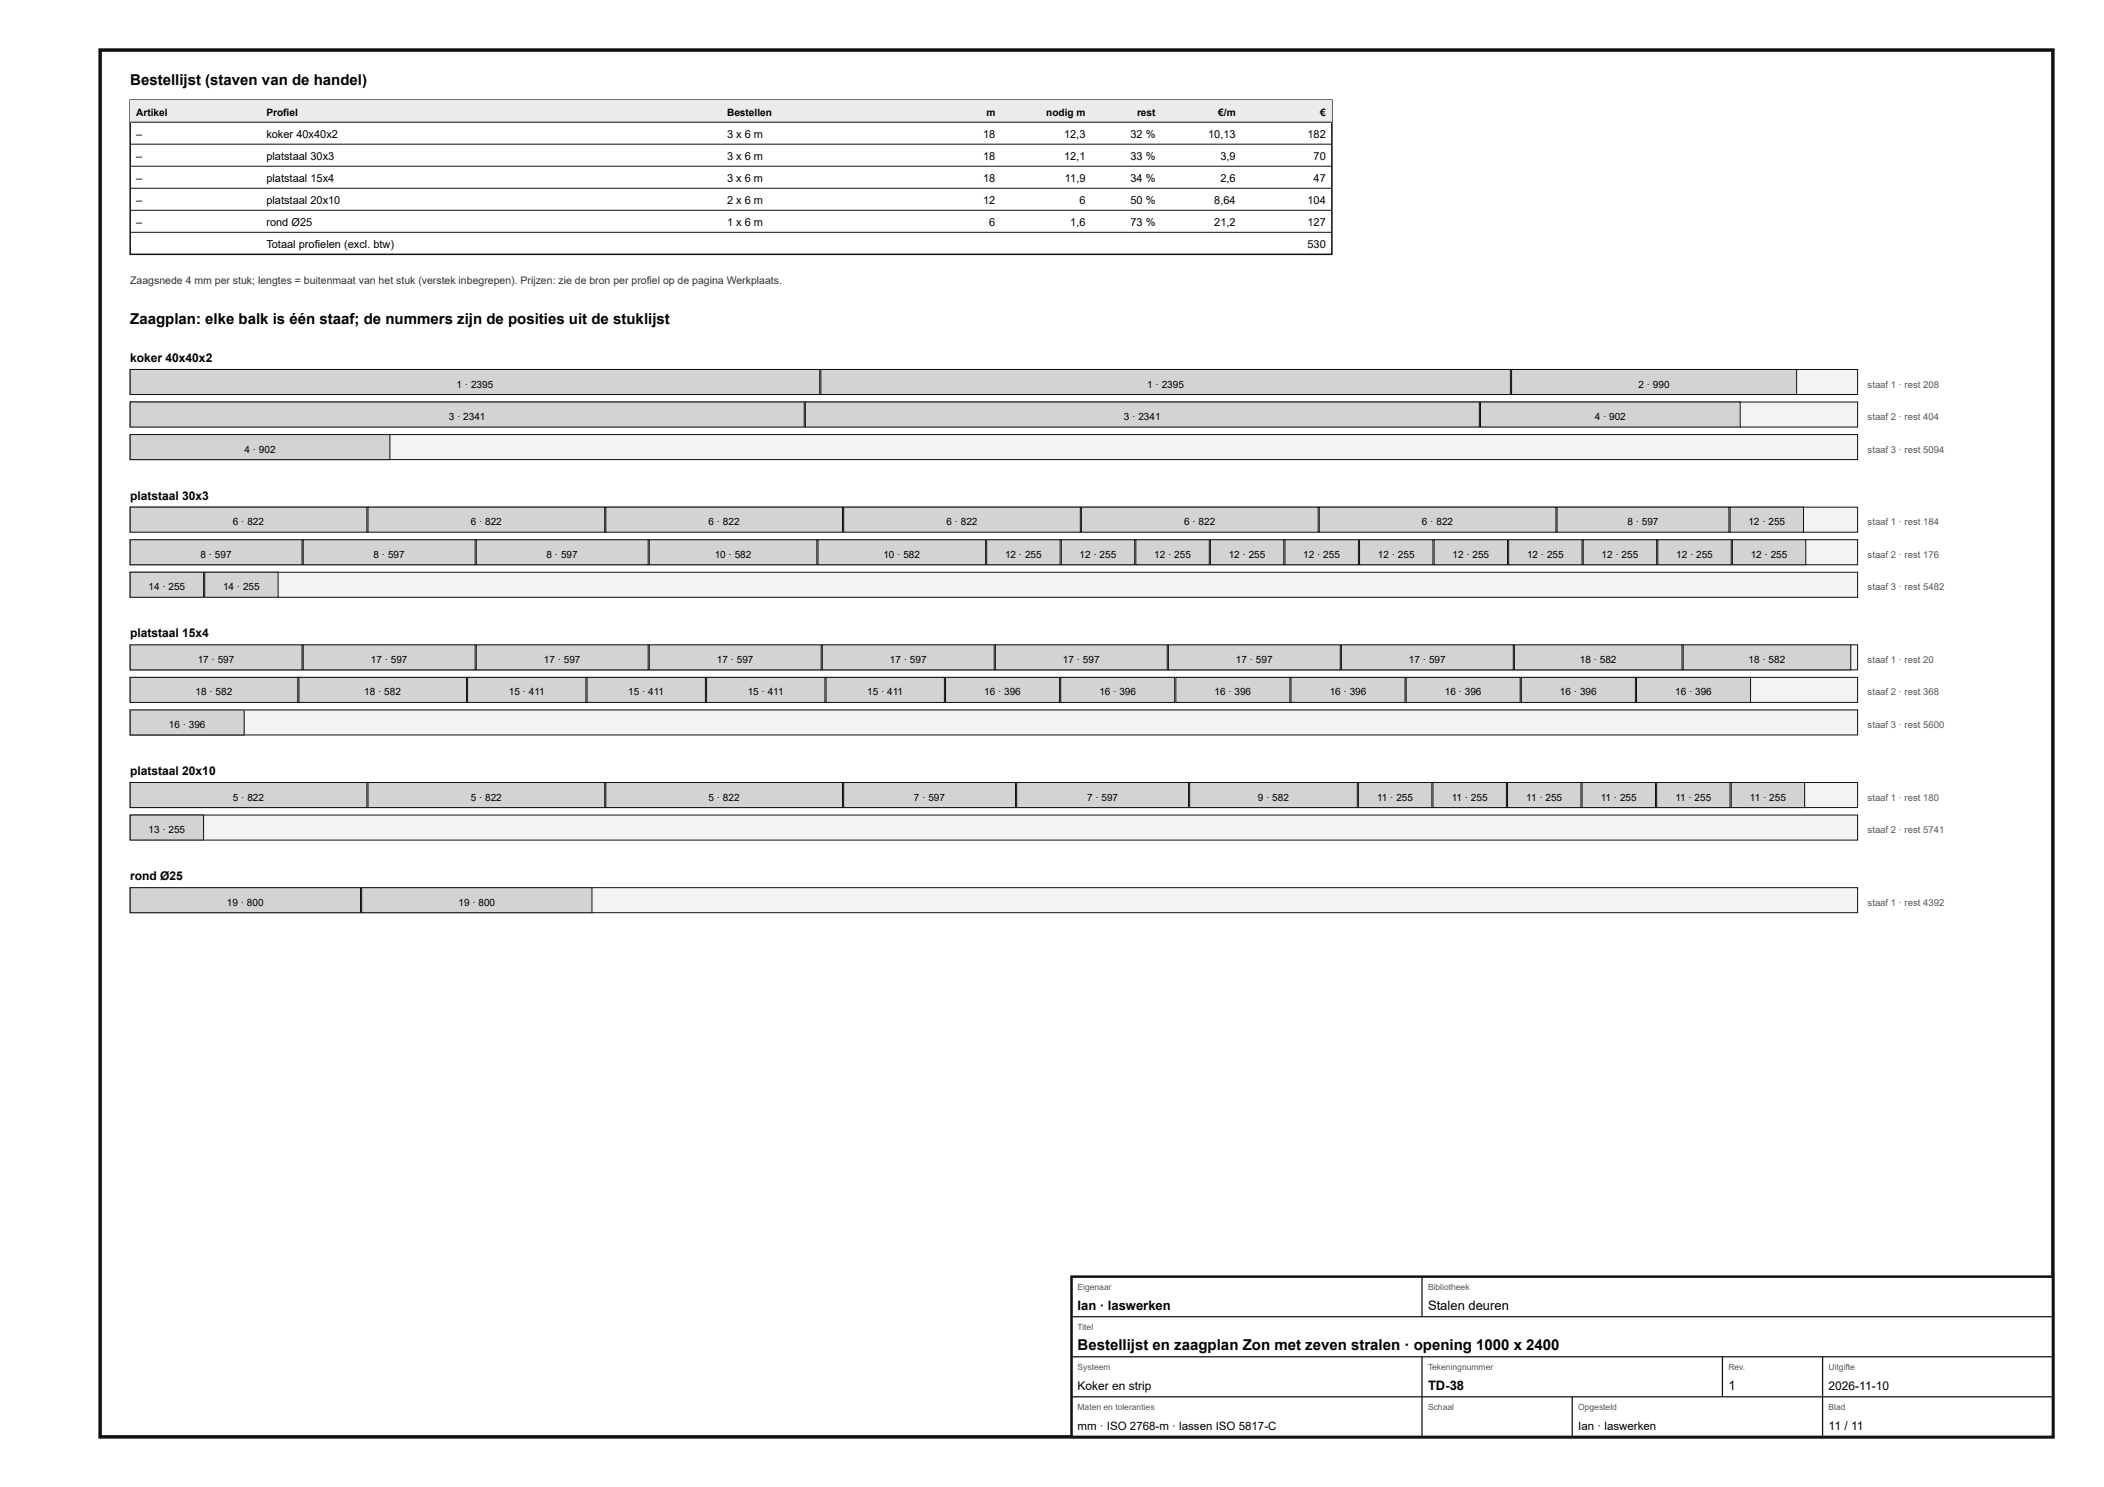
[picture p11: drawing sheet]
<svg xmlns="http://www.w3.org/2000/svg" width="420mm" height="297mm" viewBox="0 0 420 297" stroke-linecap="round" stroke-linejoin="round" font-family="sans-serif">
<defs><g id="words">
<g font-size="3">
<text x="26" y="17">Bestellijst (staven van de handel)</text>
<text x="26" y="64.8">Zaagplan: elke balk is één staaf; de nummers zijn de posities uit de stuklijst</text>
<text x="215.2" y="269.6">Bestellijst en zaagplan Zon met zeven stralen · opening 1000 x 2400</text>
</g>
<g font-size="2.6">
<text x="215.2" y="261.6">Ian · laswerken</text>
<text x="285.2" y="261.6">Stalen deuren</text>
<text x="285.2" y="277.6">TD-38</text>
<text x="345.2" y="277.6">1</text>
</g>
<g font-size="2.4">
<text x="26" y="72.3">koker 40x40x2</text>
<text x="26" y="99.8">platstaal 30x3</text>
<text x="26" y="127.3">platstaal 15x4</text>
<text x="26" y="154.8">platstaal 20x10</text>
<text x="26" y="175.8">rond Ø25</text>
<text x="215.2" y="277.6">Koker en strip</text>
<text x="365.2" y="277.6">2026-11-10</text>
<text x="365.2" y="285.6">11 / 11</text>
</g>
<g font-size="2.3">
<text x="215.2" y="285.6">mm · ISO 2768-m · lassen ISO 5817-C</text>
<text x="315.2" y="285.6">Ian · laswerken</text>
</g>
<g font-size="2.2">
<text x="27.2" y="27.5">–</text>
<text x="53.2" y="27.5">koker 40x40x2</text>
<text x="145.2" y="27.5">3 x 6 m</text>
<text x="196.3" y="27.5">18</text>
<text x="212.5" y="27.5">12,3</text>
<text x="225.8" y="27.5">32 %</text>
<text x="241.3" y="27.5">10,13</text>
<text x="261.1" y="27.5">182</text>
<text x="27.2" y="31.9">–</text>
<text x="53.2" y="31.9">platstaal 30x3</text>
<text x="145.2" y="31.9">3 x 6 m</text>
<text x="196.3" y="31.9">18</text>
<text x="212.5" y="31.9">12,1</text>
<text x="225.8" y="31.9">33 %</text>
<text x="243.7" y="31.9">3,9</text>
<text x="262.3" y="31.9">70</text>
<text x="27.2" y="36.3">–</text>
<text x="27.2" y="40.7">–</text>
<text x="53.2" y="36.3">platstaal 15x4</text>
<text x="53.2" y="40.7">platstaal 20x10</text>
<text x="145.2" y="36.3">3 x 6 m</text>
<text x="145.2" y="40.7">2 x 6 m</text>
<text x="196.3" y="36.3">18</text>
<text x="196.3" y="40.7">12</text>
<text x="212.7" y="36.3">11,9</text>
<text x="215.6" y="40.7">6</text>
<text x="225.8" y="36.3">34 %</text>
<text x="225.8" y="40.7">50 %</text>
<text x="242.5" y="40.7">8,64</text>
<text x="243.7" y="36.3">2,6</text>
<text x="261.1" y="40.7">104</text>
<text x="262.3" y="36.3">47</text>
<text x="27.2" y="45.1">–</text>
<text x="53.2" y="45.1">rond Ø25</text>
<text x="145.2" y="45.1">1 x 6 m</text>
<text x="197.6" y="45.1">6</text>
<text x="213.7" y="45.1">1,6</text>
<text x="225.8" y="45.1">73 %</text>
<text x="242.5" y="45.1">21,2</text>
<text x="261.1" y="45.1">127</text>
<text x="53.2" y="49.5">Totaal profielen (excl. btw)</text>
<text x="261.1" y="49.5">530</text>
</g>
<text font-size="2.1" fill="#333" x="26" y="56.8">Zaagsnede 4 mm per stuk; lengtes = buitenmaat van het stuk (verstek inbegrepen). Prijzen: zie de bron per profiel op de pagina Werkplaats.</text>
<g font-size="2">
<text x="27.2" y="23.1">Artikel</text>
<text x="53.2" y="23.1">Profiel</text>
<text x="145.2" y="23.1">Bestellen</text>
<text x="197" y="23.1">m</text>
<text x="208.9" y="23.1">nodig m</text>
<text x="227.1" y="23.1">rest</text>
<text x="243.3" y="23.1">€/m</text>
<text x="263.7" y="23.1">€</text>
<text x="91.2" y="77.4">1 · 2395</text>
<text x="229.1" y="77.4">1 · 2395</text>
<text x="327.2" y="77.4">2 · 990</text>
<text x="89.6" y="83.9">3 · 2341</text>
<text x="224.5" y="83.9">3 · 2341</text>
<text x="318.5" y="83.9">4 · 902</text>
<text x="48.8" y="90.4">4 · 902</text>
<text x="46.5" y="104.9">6 · 822</text>
<text x="94" y="104.9">6 · 822</text>
<text x="141.5" y="104.9">6 · 822</text>
<text x="189" y="104.9">6 · 822</text>
<text x="236.5" y="104.9">6 · 822</text>
<text x="284" y="104.9">6 · 822</text>
<text x="325" y="104.9">8 · 597</text>
<text x="349.2" y="104.9">12 · 255</text>
<text x="40.1" y="111.4">8 · 597</text>
<text x="74.6" y="111.4">8 · 597</text>
<text x="109.2" y="111.4">8 · 597</text>
<text x="142.7" y="111.4">10 · 582</text>
<text x="176.4" y="111.4">10 · 582</text>
<text x="200.7" y="111.4">12 · 255</text>
<text x="215.6" y="111.4">12 · 255</text>
<text x="230.5" y="111.4">12 · 255</text>
<text x="245.4" y="111.4">12 · 255</text>
<text x="260.3" y="111.4">12 · 255</text>
<text x="275.2" y="111.4">12 · 255</text>
<text x="290.1" y="111.4">12 · 255</text>
<text x="305" y="111.4">12 · 255</text>
<text x="319.9" y="111.4">12 · 255</text>
<text x="334.8" y="111.4">12 · 255</text>
<text x="349.6" y="111.4">12 · 255</text>
<text x="29.7" y="117.9">14 · 255</text>
<text x="44.6" y="117.9">14 · 255</text>
<text x="39.5" y="132.4">17 · 597</text>
<text x="74.1" y="132.4">17 · 597</text>
<text x="108.6" y="132.4">17 · 597</text>
<text x="143.2" y="132.4">17 · 597</text>
<text x="177.7" y="132.4">17 · 597</text>
<text x="212.3" y="132.4">17 · 597</text>
<text x="246.8" y="132.4">17 · 597</text>
<text x="281.4" y="132.4">17 · 597</text>
<text x="315.5" y="132.4">18 · 582</text>
<text x="349.2" y="132.4">18 · 582</text>
<text x="39.1" y="138.9">18 · 582</text>
<text x="72.8" y="138.9">18 · 582</text>
<text x="101.6" y="138.9">15 · 411</text>
<text x="125.5" y="138.9">15 · 411</text>
<text x="149.3" y="138.9">15 · 411</text>
<text x="173.2" y="138.9">15 · 411</text>
<text x="196.6" y="138.9">16 · 396</text>
<text x="219.6" y="138.9">16 · 396</text>
<text x="242.6" y="138.9">16 · 396</text>
<text x="265.6" y="138.9">16 · 396</text>
<text x="288.6" y="138.9">16 · 396</text>
<text x="311.6" y="138.9">16 · 396</text>
<text x="334.6" y="138.9">16 · 396</text>
<text x="33.7" y="145.4">16 · 396</text>
<text x="46.5" y="159.9">5 · 822</text>
<text x="94" y="159.9">5 · 822</text>
<text x="141.5" y="159.9">5 · 822</text>
<text x="182.5" y="159.9">7 · 597</text>
<text x="217.1" y="159.9">7 · 597</text>
<text x="251.2" y="159.9">9 · 582</text>
<text x="275" y="159.9">11 · 255</text>
<text x="289.9" y="159.9">11 · 255</text>
<text x="304.8" y="159.9">11 · 255</text>
<text x="319.7" y="159.9">11 · 255</text>
<text x="334.6" y="159.9">11 · 255</text>
<text x="349.5" y="159.9">11 · 255</text>
<text x="29.7" y="166.4">13 · 255</text>
<text x="45.3" y="180.9">19 · 800</text>
<text x="91.6" y="180.9">19 · 800</text>
</g>
<g font-size="1.9" fill="#555">
<text x="373" y="77.4">staaf 1 · rest 208</text>
<text x="373" y="83.9">staaf 2 · rest 404</text>
<text x="373" y="90.4">staaf 3 · rest 5094</text>
<text x="373" y="104.9">staaf 1 · rest 184</text>
<text x="373" y="111.4">staaf 2 · rest 176</text>
<text x="373" y="117.9">staaf 3 · rest 5482</text>
<text x="373" y="132.4">staaf 1 · rest 20</text>
<text x="373" y="138.9">staaf 2 · rest 368</text>
<text x="373" y="145.4">staaf 3 · rest 5600</text>
<text x="373" y="159.9">staaf 1 · rest 180</text>
<text x="373" y="166.4">staaf 2 · rest 5741</text>
<text x="373" y="180.9">staaf 1 · rest 4392</text>
</g>
<g font-size="1.7" fill="#555">
<text x="215.2" y="257.6">Eigenaar</text>
<text x="285.2" y="257.6">Bibliotheek</text>
<text x="215.2" y="265.6">Titel</text>
<text x="215.2" y="273.6">Systeem</text>
<text x="285.2" y="273.6">Tekeningnummer</text>
<text x="345.2" y="273.6">Rev.</text>
<text x="365.2" y="273.6">Uitgifte</text>
<text x="215.2" y="281.6">Maten en toleranties</text>
<text x="285.2" y="281.6">Schaal</text>
<text x="315.2" y="281.6">Opgesteld</text>
<text x="365.2" y="281.6">Blad</text>
</g>
</g></defs>
<path d="M20 10h390v277h-390z" fill="none" stroke="#111" stroke-width=".7" stroke-linecap="butt"/>
<path d="M26 20h240v30.8h-240z" fill="none" stroke="#111" stroke-width=".3"/>
<path d="M26 20h240v4.4h-240z" fill="#e9ecee"/>
<path d="M26 24.4h240M26 28.8h240M26 33.2h240M26 37.6h240M26 42h240M26 46.4h240" fill="none" stroke="#111" stroke-width=".2"/>
<path d="M26 73.8h345v5h-345z" fill="#f2f3f3"/>
<path d="M26 73.8h345v5h-345z" fill="none" stroke="#111" stroke-width=".2"/>
<path d="M26 73.8h137.7v5h-137.7z" fill="#cfd4d7"/>
<path d="M26 73.8h137.7v5h-137.7z" fill="none" stroke="#111" stroke-width=".2"/>
<path d="M163.9 73.8h137.7v5h-137.7z" fill="#cfd4d7"/>
<path d="M163.9 73.8h137.7v5h-137.7z" fill="none" stroke="#111" stroke-width=".2"/>
<path d="M301.9 73.8h56.9v5h-56.9z" fill="#cfd4d7"/>
<path d="M301.9 73.8h56.9v5h-56.9z" fill="none" stroke="#111" stroke-width=".2"/>
<path d="M26 80.3h345v5h-345z" fill="#f2f3f3"/>
<path d="M26 80.3h345v5h-345z" fill="none" stroke="#111" stroke-width=".2"/>
<path d="M26 80.3h134.6v5h-134.6z" fill="#cfd4d7"/>
<path d="M26 80.3h134.6v5h-134.6z" fill="none" stroke="#111" stroke-width=".2"/>
<path d="M160.8 80.3h134.6v5h-134.6z" fill="#cfd4d7"/>
<path d="M160.8 80.3h134.6v5h-134.6z" fill="none" stroke="#111" stroke-width=".2"/>
<path d="M295.7 80.3h51.8v5h-51.8z" fill="#cfd4d7"/>
<path d="M295.7 80.3h51.8v5h-51.8z" fill="none" stroke="#111" stroke-width=".2"/>
<path d="M26 86.8h345v5h-345z" fill="#f2f3f3"/>
<path d="M26 86.8h345v5h-345z" fill="none" stroke="#111" stroke-width=".2"/>
<path d="M26 86.8h51.9v5h-51.9z" fill="#cfd4d7"/>
<path d="M26 86.8h51.9v5h-51.9z" fill="none" stroke="#111" stroke-width=".2"/>
<path d="M26 101.3h345v5h-345z" fill="#f2f3f3"/>
<path d="M26 101.3h345v5h-345z" fill="none" stroke="#111" stroke-width=".2"/>
<path d="M26 101.3h47.3v5h-47.3z" fill="#cfd4d7"/>
<path d="M26 101.3h47.3v5h-47.3z" fill="none" stroke="#111" stroke-width=".2"/>
<path d="M73.5 101.3h47.3v5h-47.3z" fill="#cfd4d7"/>
<path d="M73.5 101.3h47.3v5h-47.3z" fill="none" stroke="#111" stroke-width=".2"/>
<path d="M121 101.3h47.3v5h-47.3z" fill="#cfd4d7"/>
<path d="M121 101.3h47.3v5h-47.3z" fill="none" stroke="#111" stroke-width=".2"/>
<path d="M168.5 101.3h47.3v5h-47.3z" fill="#cfd4d7"/>
<path d="M168.5 101.3h47.3v5h-47.3z" fill="none" stroke="#111" stroke-width=".2"/>
<path d="M216 101.3h47.2v5h-47.2z" fill="#cfd4d7"/>
<path d="M216 101.3h47.2v5h-47.2z" fill="none" stroke="#111" stroke-width=".2"/>
<path d="M263.5 101.3h47.2v5h-47.2z" fill="#cfd4d7"/>
<path d="M263.5 101.3h47.2v5h-47.2z" fill="none" stroke="#111" stroke-width=".2"/>
<path d="M311 101.3h34.3v5h-34.3z" fill="#cfd4d7"/>
<path d="M311 101.3h34.3v5h-34.3z" fill="none" stroke="#111" stroke-width=".2"/>
<path d="M345.5 101.3h14.7v5h-14.7z" fill="#cfd4d7"/>
<path d="M345.5 101.3h14.7v5h-14.7z" fill="none" stroke="#111" stroke-width=".2"/>
<path d="M26 107.8h345v5h-345z" fill="#f2f3f3"/>
<path d="M26 107.8h345v5h-345z" fill="none" stroke="#111" stroke-width=".2"/>
<path d="M26 107.8h34.3v5h-34.3z" fill="#cfd4d7"/>
<path d="M26 107.8h34.3v5h-34.3z" fill="none" stroke="#111" stroke-width=".2"/>
<path d="M60.6 107.8h34.3v5h-34.3z" fill="#cfd4d7"/>
<path d="M60.6 107.8h34.3v5h-34.3z" fill="none" stroke="#111" stroke-width=".2"/>
<path d="M95.1 107.8h34.3v5h-34.3z" fill="#cfd4d7"/>
<path d="M95.1 107.8h34.3v5h-34.3z" fill="none" stroke="#111" stroke-width=".2"/>
<path d="M129.7 107.8h33.4v5h-33.4z" fill="#cfd4d7"/>
<path d="M129.7 107.8h33.4v5h-33.4z" fill="none" stroke="#111" stroke-width=".2"/>
<path d="M163.4 107.8h33.4v5h-33.4z" fill="#cfd4d7"/>
<path d="M163.4 107.8h33.4v5h-33.4z" fill="none" stroke="#111" stroke-width=".2"/>
<path d="M197.1 107.8h14.6v5h-14.6z" fill="#cfd4d7"/>
<path d="M197.1 107.8h14.6v5h-14.6z" fill="none" stroke="#111" stroke-width=".2"/>
<path d="M212 107.8h14.6v5h-14.6z" fill="#cfd4d7"/>
<path d="M212 107.8h14.6v5h-14.6z" fill="none" stroke="#111" stroke-width=".2"/>
<path d="M226.8 107.8h14.7v5h-14.7z" fill="#cfd4d7"/>
<path d="M226.8 107.8h14.7v5h-14.7z" fill="none" stroke="#111" stroke-width=".2"/>
<path d="M241.7 107.8h14.7v5h-14.7z" fill="#cfd4d7"/>
<path d="M241.7 107.8h14.7v5h-14.7z" fill="none" stroke="#111" stroke-width=".2"/>
<path d="M256.6 107.8h14.7v5h-14.7z" fill="#cfd4d7"/>
<path d="M256.6 107.8h14.7v5h-14.7z" fill="none" stroke="#111" stroke-width=".2"/>
<path d="M271.5 107.8h14.7v5h-14.7z" fill="#cfd4d7"/>
<path d="M271.5 107.8h14.7v5h-14.7z" fill="none" stroke="#111" stroke-width=".2"/>
<path d="M286.4 107.8h14.7v5h-14.7z" fill="#cfd4d7"/>
<path d="M286.4 107.8h14.7v5h-14.7z" fill="none" stroke="#111" stroke-width=".2"/>
<path d="M301.3 107.8h14.7v5h-14.7z" fill="#cfd4d7"/>
<path d="M301.3 107.8h14.7v5h-14.7z" fill="none" stroke="#111" stroke-width=".2"/>
<path d="M316.2 107.8h14.7v5h-14.7z" fill="#cfd4d7"/>
<path d="M316.2 107.8h14.7v5h-14.7z" fill="none" stroke="#111" stroke-width=".2"/>
<path d="M331.1 107.8h14.6v5h-14.6z" fill="#cfd4d7"/>
<path d="M331.1 107.8h14.6v5h-14.6z" fill="none" stroke="#111" stroke-width=".2"/>
<path d="M346 107.8h14.6v5h-14.6z" fill="#cfd4d7"/>
<path d="M346 107.8h14.6v5h-14.6z" fill="none" stroke="#111" stroke-width=".2"/>
<path d="M26 114.3h345v5h-345z" fill="#f2f3f3"/>
<path d="M26 114.3h345v5h-345z" fill="none" stroke="#111" stroke-width=".2"/>
<path d="M26 114.3h14.7v5h-14.7z" fill="#cfd4d7"/>
<path d="M26 114.3h14.7v5h-14.7z" fill="none" stroke="#111" stroke-width=".2"/>
<path d="M40.9 114.3h14.6v5h-14.6z" fill="#cfd4d7"/>
<path d="M40.9 114.3h14.6v5h-14.6z" fill="none" stroke="#111" stroke-width=".2"/>
<path d="M26 128.8h345v5h-345z" fill="#f2f3f3"/>
<path d="M26 128.8h345v5h-345z" fill="none" stroke="#111" stroke-width=".2"/>
<path d="M26 128.8h34.3v5h-34.3z" fill="#cfd4d7"/>
<path d="M26 128.8h34.3v5h-34.3z" fill="none" stroke="#111" stroke-width=".2"/>
<path d="M60.6 128.8h34.3v5h-34.3z" fill="#cfd4d7"/>
<path d="M60.6 128.8h34.3v5h-34.3z" fill="none" stroke="#111" stroke-width=".2"/>
<path d="M95.1 128.8h34.3v5h-34.3z" fill="#cfd4d7"/>
<path d="M95.1 128.8h34.3v5h-34.3z" fill="none" stroke="#111" stroke-width=".2"/>
<path d="M129.7 128.8h34.3v5h-34.3z" fill="#cfd4d7"/>
<path d="M129.7 128.8h34.3v5h-34.3z" fill="none" stroke="#111" stroke-width=".2"/>
<path d="M164.2 128.8h34.4v5h-34.4z" fill="#cfd4d7"/>
<path d="M164.2 128.8h34.4v5h-34.4z" fill="none" stroke="#111" stroke-width=".2"/>
<path d="M198.8 128.8h34.3v5h-34.3z" fill="#cfd4d7"/>
<path d="M198.8 128.8h34.3v5h-34.3z" fill="none" stroke="#111" stroke-width=".2"/>
<path d="M233.3 128.8h34.4v5h-34.4z" fill="#cfd4d7"/>
<path d="M233.3 128.8h34.4v5h-34.4z" fill="none" stroke="#111" stroke-width=".2"/>
<path d="M267.9 128.8h34.3v5h-34.3z" fill="#cfd4d7"/>
<path d="M267.9 128.8h34.3v5h-34.3z" fill="none" stroke="#111" stroke-width=".2"/>
<path d="M302.5 128.8h33.4v5h-33.4z" fill="#cfd4d7"/>
<path d="M302.5 128.8h33.4v5h-33.4z" fill="none" stroke="#111" stroke-width=".2"/>
<path d="M336.2 128.8h33.4v5h-33.4z" fill="#cfd4d7"/>
<path d="M336.2 128.8h33.4v5h-33.4z" fill="none" stroke="#111" stroke-width=".2"/>
<path d="M26 135.3h345v5h-345z" fill="#f2f3f3"/>
<path d="M26 135.3h345v5h-345z" fill="none" stroke="#111" stroke-width=".2"/>
<path d="M26 135.3h33.5v5h-33.5z" fill="#cfd4d7"/>
<path d="M26 135.3h33.5v5h-33.5z" fill="none" stroke="#111" stroke-width=".2"/>
<path d="M59.7 135.3h33.5v5h-33.5z" fill="#cfd4d7"/>
<path d="M59.7 135.3h33.5v5h-33.5z" fill="none" stroke="#111" stroke-width=".2"/>
<path d="M93.4 135.3h23.6v5h-23.6z" fill="#cfd4d7"/>
<path d="M93.4 135.3h23.6v5h-23.6z" fill="none" stroke="#111" stroke-width=".2"/>
<path d="M117.2 135.3h23.7v5h-23.7z" fill="#cfd4d7"/>
<path d="M117.2 135.3h23.7v5h-23.7z" fill="none" stroke="#111" stroke-width=".2"/>
<path d="M141.1 135.3h23.6v5h-23.6z" fill="#cfd4d7"/>
<path d="M141.1 135.3h23.6v5h-23.6z" fill="none" stroke="#111" stroke-width=".2"/>
<path d="M165 135.3h23.6v5h-23.6z" fill="#cfd4d7"/>
<path d="M165 135.3h23.6v5h-23.6z" fill="none" stroke="#111" stroke-width=".2"/>
<path d="M188.8 135.3h22.8v5h-22.8z" fill="#cfd4d7"/>
<path d="M188.8 135.3h22.8v5h-22.8z" fill="none" stroke="#111" stroke-width=".2"/>
<path d="M211.8 135.3h22.8v5h-22.8z" fill="#cfd4d7"/>
<path d="M211.8 135.3h22.8v5h-22.8z" fill="none" stroke="#111" stroke-width=".2"/>
<path d="M234.8 135.3h22.8v5h-22.8z" fill="#cfd4d7"/>
<path d="M234.8 135.3h22.8v5h-22.8z" fill="none" stroke="#111" stroke-width=".2"/>
<path d="M257.8 135.3h22.8v5h-22.8z" fill="#cfd4d7"/>
<path d="M257.8 135.3h22.8v5h-22.8z" fill="none" stroke="#111" stroke-width=".2"/>
<path d="M280.8 135.3h22.8v5h-22.8z" fill="#cfd4d7"/>
<path d="M280.8 135.3h22.8v5h-22.8z" fill="none" stroke="#111" stroke-width=".2"/>
<path d="M303.8 135.3h22.8v5h-22.8z" fill="#cfd4d7"/>
<path d="M303.8 135.3h22.8v5h-22.8z" fill="none" stroke="#111" stroke-width=".2"/>
<path d="M326.8 135.3h22.8v5h-22.8z" fill="#cfd4d7"/>
<path d="M326.8 135.3h22.8v5h-22.8z" fill="none" stroke="#111" stroke-width=".2"/>
<path d="M26 141.8h345v5h-345z" fill="#f2f3f3"/>
<path d="M26 141.8h345v5h-345z" fill="none" stroke="#111" stroke-width=".2"/>
<path d="M26 141.8h22.8v5h-22.8z" fill="#cfd4d7"/>
<path d="M26 141.8h22.8v5h-22.8z" fill="none" stroke="#111" stroke-width=".2"/>
<path d="M26 156.3h345v5h-345z" fill="#f2f3f3"/>
<path d="M26 156.3h345v5h-345z" fill="none" stroke="#111" stroke-width=".2"/>
<path d="M26 156.3h47.3v5h-47.3z" fill="#cfd4d7"/>
<path d="M26 156.3h47.3v5h-47.3z" fill="none" stroke="#111" stroke-width=".2"/>
<path d="M73.5 156.3h47.3v5h-47.3z" fill="#cfd4d7"/>
<path d="M73.5 156.3h47.3v5h-47.3z" fill="none" stroke="#111" stroke-width=".2"/>
<path d="M121 156.3h47.3v5h-47.3z" fill="#cfd4d7"/>
<path d="M121 156.3h47.3v5h-47.3z" fill="none" stroke="#111" stroke-width=".2"/>
<path d="M168.5 156.3h34.3v5h-34.3z" fill="#cfd4d7"/>
<path d="M168.5 156.3h34.3v5h-34.3z" fill="none" stroke="#111" stroke-width=".2"/>
<path d="M203 156.3h34.4v5h-34.4z" fill="#cfd4d7"/>
<path d="M203 156.3h34.4v5h-34.4z" fill="none" stroke="#111" stroke-width=".2"/>
<path d="M237.6 156.3h33.5v5h-33.5z" fill="#cfd4d7"/>
<path d="M237.6 156.3h33.5v5h-33.5z" fill="none" stroke="#111" stroke-width=".2"/>
<path d="M271.3 156.3h14.7v5h-14.7z" fill="#cfd4d7"/>
<path d="M271.3 156.3h14.7v5h-14.7z" fill="none" stroke="#111" stroke-width=".2"/>
<path d="M286.2 156.3h14.6v5h-14.6z" fill="#cfd4d7"/>
<path d="M286.2 156.3h14.6v5h-14.6z" fill="none" stroke="#111" stroke-width=".2"/>
<path d="M301.1 156.3h14.6v5h-14.6z" fill="#cfd4d7"/>
<path d="M301.1 156.3h14.6v5h-14.6z" fill="none" stroke="#111" stroke-width=".2"/>
<path d="M316 156.3h14.6v5h-14.6z" fill="#cfd4d7"/>
<path d="M316 156.3h14.6v5h-14.6z" fill="none" stroke="#111" stroke-width=".2"/>
<path d="M330.9 156.3h14.6v5h-14.6z" fill="#cfd4d7"/>
<path d="M330.9 156.3h14.6v5h-14.6z" fill="none" stroke="#111" stroke-width=".2"/>
<path d="M345.8 156.3h14.6v5h-14.6z" fill="#cfd4d7"/>
<path d="M345.8 156.3h14.6v5h-14.6z" fill="none" stroke="#111" stroke-width=".2"/>
<path d="M26 162.8h345v5h-345z" fill="#f2f3f3"/>
<path d="M26 162.8h345v5h-345z" fill="none" stroke="#111" stroke-width=".2"/>
<path d="M26 162.8h14.7v5h-14.7z" fill="#cfd4d7"/>
<path d="M26 162.8h14.7v5h-14.7z" fill="none" stroke="#111" stroke-width=".2"/>
<path d="M26 177.3h345v5h-345z" fill="#f2f3f3"/>
<path d="M26 177.3h345v5h-345z" fill="none" stroke="#111" stroke-width=".2"/>
<path d="M26 177.3h46v5h-46z" fill="#cfd4d7"/>
<path d="M26 177.3h46v5h-46z" fill="none" stroke="#111" stroke-width=".2"/>
<path d="M72.2 177.3h46v5h-46z" fill="#cfd4d7"/>
<path d="M72.2 177.3h46v5h-46z" fill="none" stroke="#111" stroke-width=".2"/>
<path d="M214 255h196v32h-196z" fill="#fff"/>
<path d="M214 255h196v32h-196z" fill="none" stroke="#111" stroke-width=".5"/>
<path d="M284 255v8M214 263h196M214 271h196M214 279h196M284 271v16M314 279v8M344 271v8M364 271v16" fill="none" stroke="#111" stroke-width=".25"/>
<use href="#words"/>
</svg>
